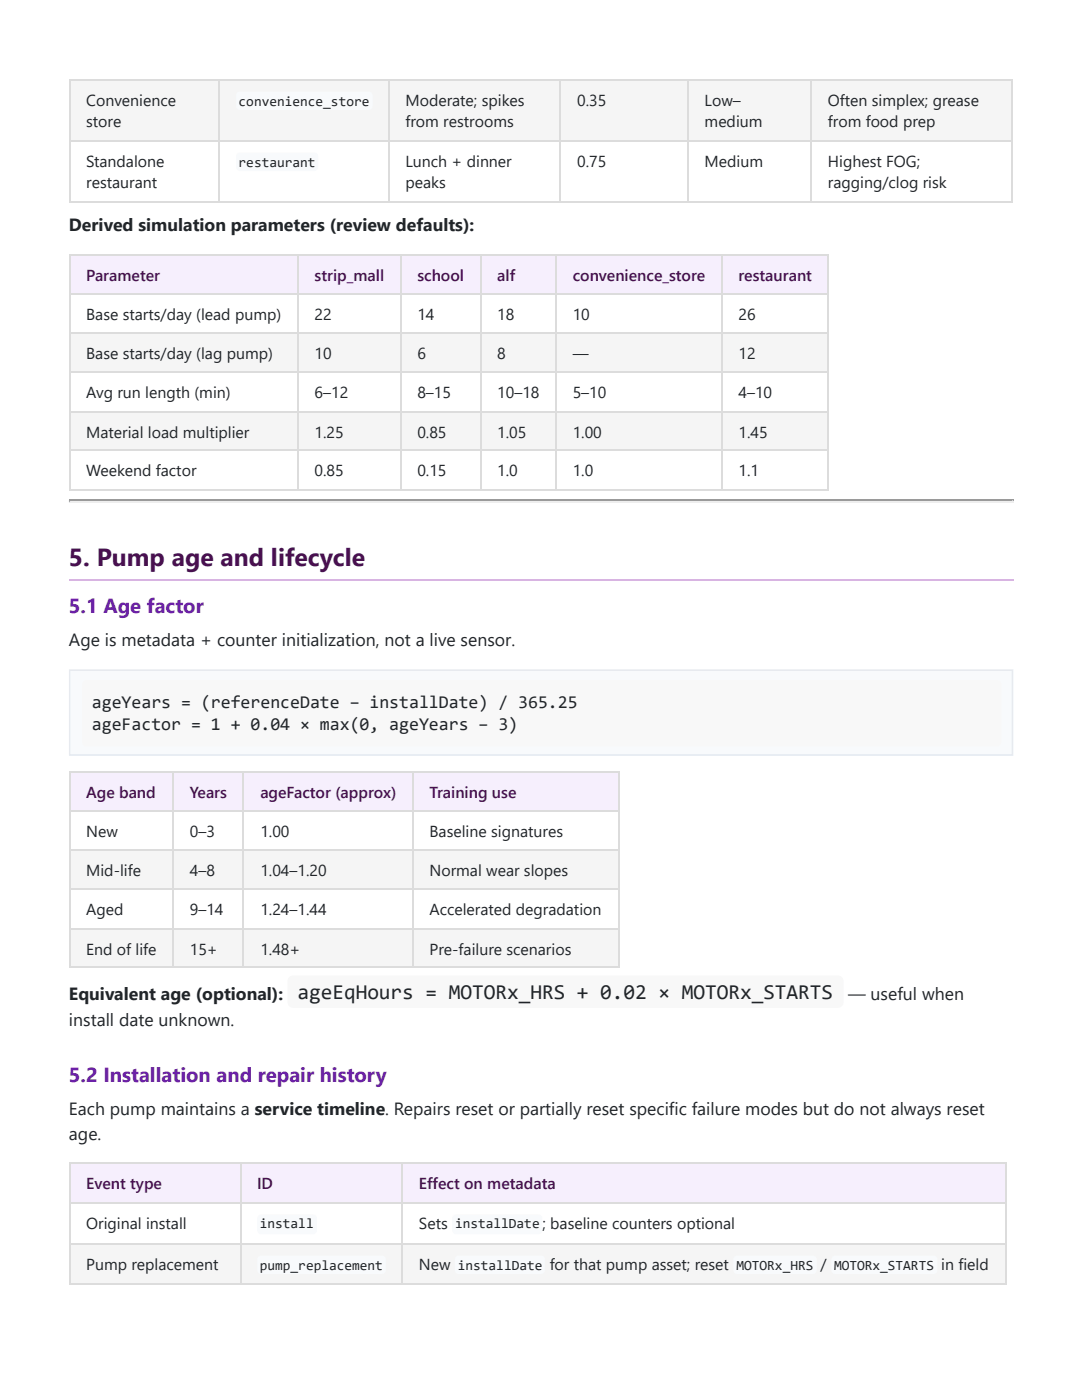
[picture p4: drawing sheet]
<svg xmlns="http://www.w3.org/2000/svg" width="216mm" height="279mm" viewBox="0 0 216 279" stroke-linecap="round" stroke-linejoin="round" font-family="sans-serif">
<defs><g id="words">
<text font-size="4.9" fill="#49104f" x="13.8" y="113">5. Pump age and lifecycle</text>
<text font-size="4.2" fill="#212529" x="59.4" y="199.4">ageEqHours = MOTORx_HRS + 0.02 × MOTORx_STARTS</text>
<g font-size="4.1" fill="#6b21a8">
<text x="13.8" y="122.2">5.1 Age factor</text>
<text x="13.8" y="215.9">5.2 Installation and repair history</text>
</g>
<g font-size="3.6" fill="#212529">
<text x="18.3" y="141.3">ageYears = (referenceDate − installDate) / 365.25</text>
<text x="18.3" y="145.8">ageFactor = 1 + 0.04 × max(0, ageYears − 3)</text>
</g>
<g font-size="3.5" fill="#212529">
<text x="13.8" y="46">Derived simulation parameters (review defaults):</text>
<text x="13.8" y="128.9">Age is metadata + counter initialization, not a live sensor.</text>
<text x="13.8" y="199.5">Equivalent age (optional):</text>
<text x="169.2" y="199.5">— useful when</text>
<text x="13.8" y="204.8">install date unknown.</text>
<text x="13.8" y="222.5">Each pump maintains a service timeline. Repairs reset or partially reset specific failure modes but do not always reset</text>
<text x="13.8" y="227.5">age.</text>
</g>
<g font-size="3.2" fill="#212529">
<text x="17.2" y="21.2">Convenience</text>
<text x="80.9" y="21.2">Moderate; spikes</text>
<text x="115.2" y="21.2">0.35</text>
<text x="140.6" y="21.2">Low–</text>
<text x="165.2" y="21.2">Often simplex; grease</text>
<text x="17.2" y="25.4">store</text>
<text x="80.9" y="25.4">from restrooms</text>
<text x="140.6" y="25.4">medium</text>
<text x="165.2" y="25.4">from food prep</text>
<text x="17.2" y="33.3">Standalone</text>
<text x="80.9" y="33.3">Lunch + dinner</text>
<text x="115.2" y="33.3">0.75</text>
<text x="140.6" y="33.3">Medium</text>
<text x="165.2" y="33.3">Highest FOG;</text>
<text x="17.2" y="37.6">restaurant</text>
<text x="80.9" y="37.6">peaks</text>
<text x="165.2" y="37.6">ragging/clog risk</text>
<text x="17.2" y="63.8">Base starts/day (lead pump)</text>
<text x="62.8" y="63.8">22</text>
<text x="83.3" y="63.8">14</text>
<text x="99.2" y="63.8">18</text>
<text x="114.3" y="63.8">10</text>
<text x="147.4" y="63.8">26</text>
<text x="17.2" y="71.7">Base starts/day (lag pump)</text>
<text x="62.8" y="71.7">10</text>
<text x="83.3" y="71.7">6</text>
<text x="99.2" y="71.7">8</text>
<text x="114.3" y="71.7">—</text>
<text x="147.4" y="71.7">12</text>
<text x="17.2" y="79.4">Avg run length (min)</text>
<text x="62.8" y="79.4">6–12</text>
<text x="83.3" y="79.4">8–15</text>
<text x="99.2" y="79.4">10–18</text>
<text x="114.3" y="79.4">5–10</text>
<text x="147.4" y="79.4">4–10</text>
<text x="17.2" y="87.3">Material load multiplier</text>
<text x="62.8" y="87.3">1.25</text>
<text x="83.3" y="87.3">0.85</text>
<text x="99.2" y="87.3">1.05</text>
<text x="114.3" y="87.3">1.00</text>
<text x="147.4" y="87.3">1.45</text>
<text x="17.2" y="95">Weekend factor</text>
<text x="62.8" y="95">0.85</text>
<text x="83.3" y="95">0.15</text>
<text x="99.2" y="95">1.0</text>
<text x="114.3" y="95">1.0</text>
<text x="147.4" y="95">1.1</text>
<text x="17.2" y="167">New</text>
<text x="37.9" y="167">0–3</text>
<text x="51.9" y="167">1.00</text>
<text x="85.7" y="167">Baseline signatures</text>
<text x="17.2" y="174.9">Mid-life</text>
<text x="37.9" y="174.9">4–8</text>
<text x="51.9" y="174.9">1.04–1.20</text>
<text x="85.7" y="174.9">Normal wear slopes</text>
<text x="17.2" y="182.6">Aged</text>
<text x="37.9" y="182.6">9–14</text>
<text x="51.9" y="182.6">1.24–1.44</text>
<text x="85.7" y="182.6">Accelerated degradation</text>
<text x="17.2" y="190.5">End of life</text>
<text x="37.9" y="190.5">15+</text>
<text x="51.9" y="190.5">1.48+</text>
<text x="85.7" y="190.5">Pre-failure scenarios</text>
<text x="17.2" y="245.3">Original install</text>
<text x="83.6" y="245.3">Sets</text>
<text x="108.3" y="245.3">; baseline counters optional</text>
<text x="17.2" y="253.5">Pump replacement</text>
<text x="83.6" y="253.5">New</text>
</g>
<g font-size="3.2" fill="#49104f">
<text x="17.2" y="56.1">Parameter</text>
<text x="62.8" y="56.1">strip_mall</text>
<text x="83.3" y="56.1">school</text>
<text x="99.2" y="56.1">alf</text>
<text x="114.3" y="56.1">convenience_store</text>
<text x="147.4" y="56.1">restaurant</text>
<text x="17.2" y="159.3">Age band</text>
<text x="37.9" y="159.3">Years</text>
<text x="51.9" y="159.3">ageFactor (approx)</text>
<text x="85.7" y="159.3">Training use</text>
<text x="17.2" y="237.3">Event type</text>
<text x="51.3" y="237.3">ID</text>
<text x="83.6" y="237.3">Effect on metadata</text>
</g>
<g font-size="2.8" fill="#212529">
<text x="47.6" y="21.1">convenience_store</text>
<text x="47.6" y="33.2">restaurant</text>
<text x="51.8" y="245.2">install</text>
<text x="90.8" y="245.2">installDate</text>
<text x="51.8" y="253.4">pump_replacement</text>
<text x="91.4" y="253.4">installDate for that pump asset; reset</text>
<text x="147" y="253.4">MOTORx_HRS /</text>
<text x="166.4" y="253.4">MOTORx_STARTS in field</text>
</g>
</g></defs>
<g fill="#f5f5f5">
<path d="M14 15.9h29.7v12.1h-29.7z"/>
<path d="M43.7 15.9h33.8v12.1h-33.8z"/>
<path d="M77.5 15.9h34.4v12.1h-34.4z"/>
<path d="M111.9 15.9h25.4v12.1h-25.4z"/>
<path d="M137.3 15.9h24.6v12.1h-24.6z"/>
<path d="M161.9 15.9h40.2v12.1h-40.2z"/>
</g>
<g fill="#fff">
<path d="M14 28h29.7v12.2h-29.7z"/>
<path d="M43.7 28h33.8v12.2h-33.8z"/>
<path d="M77.5 28h34.4v12.2h-34.4z"/>
<path d="M111.9 28h25.4v12.2h-25.4z"/>
<path d="M137.3 28h24.6v12.2h-24.6z"/>
<path d="M161.9 28h40.2v12.2h-40.2z"/>
</g>
<path d="M13.8 16h188.3M13.9 15.9v24.6M43.8 15.9v24.6M77.7 15.9v24.6M111.8 15.9v24.6M137.2 15.9v24.6M161.8 15.9v24.6M202 15.9v24.6M13.8 28.2h188.3M13.8 40.3h188.3" fill="none" stroke="#dcdcdc" stroke-width=".26"/>
<g fill="#fff">
<path d="M14 50.8h45.5v7.9h-45.5z"/>
<path d="M59.5 50.8h20.4v7.9h-20.4z"/>
<path d="M79.9 50.8h16.1v7.9h-16.1z"/>
<path d="M96 50.8h14.9v7.9h-14.9z"/>
<path d="M110.9 50.8h33v7.9h-33z"/>
<path d="M143.9 50.8h21.5v7.9h-21.5z"/>
<path d="M14 58.7h45.5v7.7h-45.5z"/>
<path d="M59.5 58.7h20.4v7.7h-20.4z"/>
<path d="M79.9 58.7h16.1v7.7h-16.1z"/>
<path d="M96 58.7h14.9v7.7h-14.9z"/>
<path d="M110.9 58.7h33v7.7h-33z"/>
<path d="M143.9 58.7h21.5v7.7h-21.5z"/>
</g>
<g fill="#f5f5f5">
<path d="M14 66.4h45.5v7.9h-45.5z"/>
<path d="M59.5 66.4h20.4v7.9h-20.4z"/>
<path d="M79.9 66.4h16.1v7.9h-16.1z"/>
<path d="M96 66.4h14.9v7.9h-14.9z"/>
<path d="M110.9 66.4h33v7.9h-33z"/>
<path d="M143.9 66.4h21.5v7.9h-21.5z"/>
</g>
<g fill="#fff">
<path d="M14 74.3h45.5v7.7h-45.5z"/>
<path d="M59.5 74.3h20.4v7.7h-20.4z"/>
<path d="M79.9 74.3h16.1v7.7h-16.1z"/>
<path d="M96 74.3h14.9v7.7h-14.9z"/>
<path d="M110.9 74.3h33v7.7h-33z"/>
<path d="M143.9 74.3h21.5v7.7h-21.5z"/>
</g>
<g fill="#f5f5f5">
<path d="M14 82h45.5v8h-45.5z"/>
<path d="M59.5 82h20.4v8h-20.4z"/>
<path d="M79.9 82h16.1v8h-16.1z"/>
<path d="M96 82h14.9v8h-14.9z"/>
<path d="M110.9 82h33v8h-33z"/>
<path d="M143.9 82h21.5v8h-21.5z"/>
</g>
<g fill="#fff">
<path d="M14 90h45.5v7.6h-45.5z"/>
<path d="M59.5 90h20.4v7.6h-20.4z"/>
<path d="M79.9 90h16.1v7.6h-16.1z"/>
<path d="M96 90h14.9v7.6h-14.9z"/>
<path d="M110.9 90h33v7.6h-33z"/>
<path d="M143.9 90h21.5v7.6h-21.5z"/>
</g>
<g fill="none" stroke="#dcdcdc" stroke-width=".26">
<path d="M13.8 50.9h151.6M13.8 58.6h151.6M13.9 50.8v47.1M59.4 50.8v47.1M80 50.8v47.1M95.9 50.8v47.1M111 50.8v47.1M144.1 50.8v47.1M165.2 50.8v47.1M13.8 66.5h151.6M13.8 74.2h151.6M13.8 82.2h151.6"/>
<path d="M13.8 89.8h151.6M13.8 97.8h151.6"/>
</g>
<path d="M13.8 99.9h188.3" fill="none" stroke="#9a9a9a" stroke-width=".26"/>
<path d="M13.8 100.1h188.3" fill="none" stroke="#eee" stroke-width=".26"/>
<path d="M202.1 99.7v.6h-.2v-.3z" fill="#eee"/>
<path d="M13.8 99.7h.2v.3l-.2 .3z" fill="#9a9a9a"/>
<path d="M13.8 115.8h188.3" fill="none" stroke="#d8b4e2" stroke-width=".26"/>
<path d="M13.8 133.6h188.3v17.2h-188.3z" fill="#f8fafc"/>
<path d="M13.9 133.7h188.1v17h-188.1z" fill="none" stroke="#e2e8f0" stroke-width=".26"/>
<path d="M16.8 136.1l.5-.2h181.6a.77 .77 0 0 1 .7 .7v11.5a.77 .77 0 0 1-.7 .7h-181.6a.77 .77 0 0 1-.8-.7v-11.5z" fill="#f8f8f8"/>
<path d="M16.8 136.1l.5-.2h181.6a.77 .77 0 0 1 .7 .7v11.5a.77 .77 0 0 1-.7 .7h-181.6a.77 .77 0 0 1-.8-.7v-11.5z" fill="none" stroke="#f8f8f8" stroke-width=".26"/>
<g fill="#fff">
<path d="M14 154h20.7v7.9h-20.7z"/>
<path d="M34.7 154h14v7.9h-14z"/>
<path d="M48.7 154h33.6v7.9h-33.6z"/>
<path d="M82.3 154h41v7.9h-41z"/>
<path d="M14 161.9h20.7v7.7h-20.7z"/>
<path d="M34.7 161.9h14v7.7h-14z"/>
<path d="M48.7 161.9h33.6v7.7h-33.6z"/>
<path d="M82.3 161.9h41v7.7h-41z"/>
</g>
<g fill="#f5f5f5">
<path d="M14 169.6h20.7v7.9h-20.7z"/>
<path d="M34.7 169.6h14v7.9h-14z"/>
<path d="M48.7 169.6h33.6v7.9h-33.6z"/>
<path d="M82.3 169.6h41v7.9h-41z"/>
</g>
<g fill="#fff">
<path d="M14 177.5h20.7v7.7h-20.7z"/>
<path d="M34.7 177.5h14v7.7h-14z"/>
<path d="M48.7 177.5h33.6v7.7h-33.6z"/>
<path d="M82.3 177.5h41v7.7h-41z"/>
</g>
<g fill="#f5f5f5">
<path d="M14 185.2h20.7v7.9h-20.7z"/>
<path d="M34.7 185.2h14v7.9h-14z"/>
<path d="M48.7 185.2h33.6v7.9h-33.6z"/>
<path d="M82.3 185.2h41v7.9h-41z"/>
</g>
<path d="M13.8 154.1h109.8M13.9 154v39.1M34.5 154v39.1M48.6 154v39.1M82.4 154v39.1M123.4 154v39.1M13.8 161.8h109.8M13.8 169.7h109.8M13.8 177.4h109.8M13.8 185.3h109.8M13.8 193h109.8" fill="none" stroke="#dcdcdc" stroke-width=".26"/>
<g fill="#fff">
<path d="M14 232.3h33.9v7.9h-33.9z"/>
<path d="M47.9 232.3h32.3v7.9h-32.3z"/>
<path d="M80.2 232.3h120.4v7.9h-120.4z"/>
<path d="M14 240.2h33.9v8h-33.9z"/>
<path d="M47.9 240.2h32.3v8h-32.3z"/>
<path d="M80.2 240.2h120.4v8h-120.4z"/>
</g>
<g fill="#f5f5f5">
<path d="M14 248.2h33.9v8.2h-33.9z"/>
<path d="M47.9 248.2h32.3v8.2h-32.3z"/>
<path d="M80.2 248.2h120.4v8.2h-120.4z"/>
</g>
<path d="M13.8 232.2h187M13.9 232v24.4M48 232v24.4M80.3 232v24.4M200.7 232v24.4M13.8 240.1h187M13.8 248.3h187M13.8 256.2h187" fill="none" stroke="#dcdcdc" stroke-width=".26"/>
<g fill="#f8fafc">
<path d="M47.3 18.5l.6-.2h25.7a.79 .79 0 0 1 .7 .7v2.2a.79 .79 0 0 1-.7 .8h-25.7a.79 .79 0 0 1-.8-.8v-2.2z"/>
<path d="M47.3 30.7l.6-.3h14.8a.79 .79 0 0 1 .8 .8v2.1a.79 .79 0 0 1-.8 .8h-14.8a.79 .79 0 0 1-.8-.8v-2.1z"/>
</g>
<path d="M57.7 195l.8-.3h108.7a1.06 1.06 0 0 1 1.1 1.1v4.2a1.06 1.06 0 0 1-1.1 1.1h-108.7a1.06 1.06 0 0 1-1.1-1.1v-4.2z" fill="#f8f8f8"/>
<path d="M57.8 195.1l.7-.2h108.7a.93 .93 0 0 1 .9 .9v4.2a.93 .93 0 0 1-.9 1h-108.7a.93 .93 0 0 1-1-1v-4.2z" fill="none" stroke="#f8f8f8" stroke-width=".26"/>
<g fill="#f8fafc">
<path d="M51.6 242.6l.5-.2h10.3a.79 .79 0 0 1 .8 .8v2.3a.79 .79 0 0 1-.8 .8h-10.3a.79 .79 0 0 1-.8-.8v-2.3z"/>
<path d="M90.5 242.6l.5-.2h16.4a.79 .79 0 0 1 .8 .8v2.3a.79 .79 0 0 1-.8 .8h-16.4a.79 .79 0 0 1-.8-.8v-2.3z"/>
<path d="M51.6 250.8l.5-.2h24.1a.79 .79 0 0 1 .8 .8v2.1a.79 .79 0 0 1-.8 .8h-24.1a.79 .79 0 0 1-.8-.8v-2.1z"/>
<path d="M91 250.8l.5-.2h16.4a.79 .79 0 0 1 .8 .8v2.1a.79 .79 0 0 1-.8 .8h-16.4a.79 .79 0 0 1-.7-.8v-2.1z"/>
<path d="M146.5 250.8l.6-.2h15.1a.79 .79 0 0 1 .8 .8v2.1a.79 .79 0 0 1-.8 .8h-15.1a.79 .79 0 0 1-.8-.8v-2.1z"/>
<path d="M166.1 250.8l.6-.2h19.6a.79 .79 0 0 1 .8 .8v2.1a.79 .79 0 0 1-.8 .8h-19.6a.79 .79 0 0 1-.8-.8v-2.1z"/>
</g>
<use href="#words"/>
</svg>
